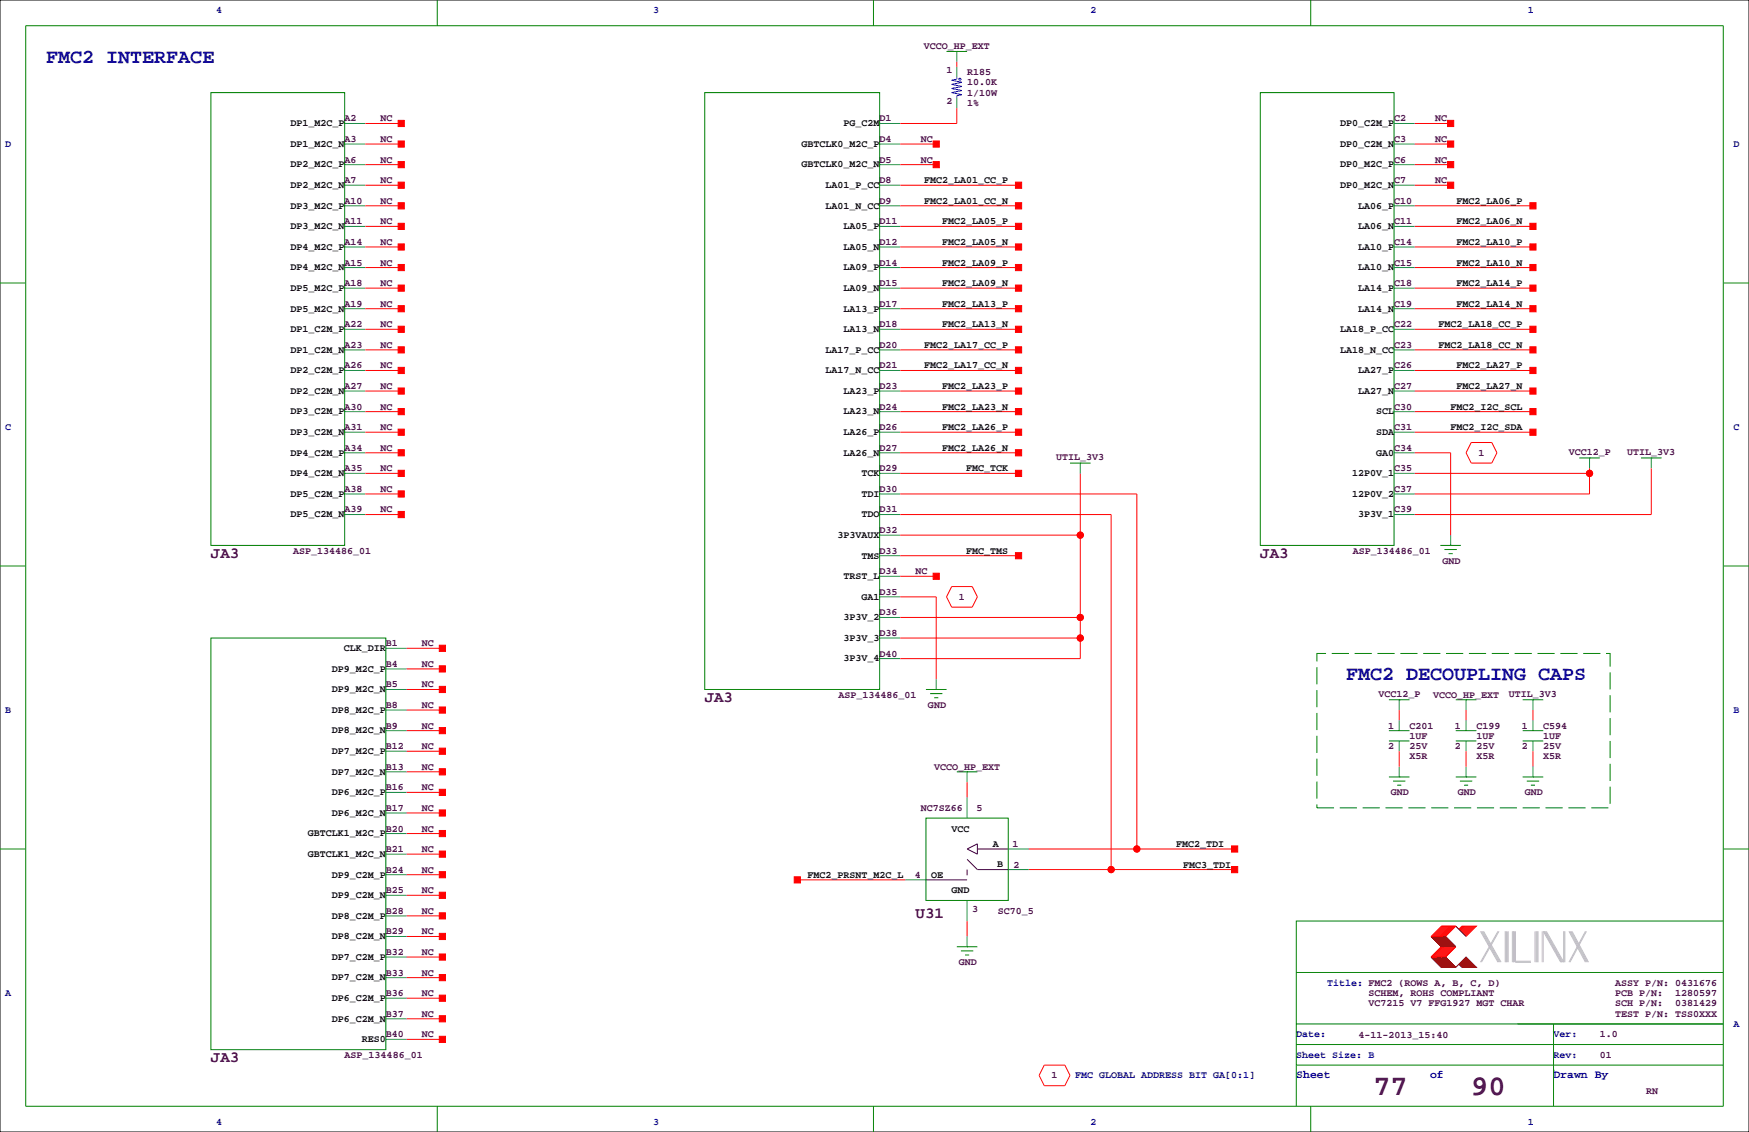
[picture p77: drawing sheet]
<svg xmlns="http://www.w3.org/2000/svg" width="432mm" height="279mm" viewBox="0 0 432 279" stroke-linecap="round" stroke-linejoin="round" font-family="sans-serif">
<defs><g id="words">
<g font-size="7.1" fill="#400040">
<text x="339.1" y="270.3">77</text>
<text x="363.2" y="270.3">90</text>
</g>
<g font-size="4.9" fill="#0000a0">
<text x="11.4" y="15.5">FMC2 INTERFACE</text>
<text x="332.3" y="167.8">FMC2 DECOUPLING CAPS</text>
</g>
<g font-size="3.9" fill="#400040">
<text x="52.1" y="137.6">JA3</text>
<text x="311.2" y="137.6">JA3</text>
<text x="174" y="173.2">JA3</text>
<text x="226.1" y="226.5">U31</text>
<text x="52.1" y="262.1">JA3</text>
</g>
<g font-size="2.8" fill="#0000a0">
<text x="320" y="266.1">Sheet</text>
<text x="353.1" y="266.1">of</text>
<text x="383.5" y="266.1">Drawn By</text>
</g>
<g font-size="2.5" fill="#0000a0">
<text x="53.3" y="3.3">4</text>
<text x="161.3" y="3.3">3</text>
<text x="269.2" y="3.3">2</text>
<text x="377.2" y="3.3">1</text>
<text x="1.3" y="36.3">D</text>
<text x="428" y="36.3">D</text>
<text x="1.3" y="106.2">C</text>
<text x="428" y="106.2">C</text>
<text x="1.3" y="176">B</text>
<text x="428" y="176">B</text>
<text x="1.3" y="245.9">A</text>
<text x="327.7" y="243.3">Title: FMC2 (ROWS A, B, C, D)</text>
<text x="320" y="256">Date:</text>
<text x="383.5" y="256">Ver:</text>
<text x="428" y="253.5">A</text>
<text x="320" y="261.1">Sheet Size: B</text>
<text x="383.5" y="261.1">Rev:</text>
<text x="265.4" y="266.2">FMC GLOBAL ADDRESS BIT GA[0:1]</text>
<text x="53.3" y="277.6">4</text>
<text x="161.3" y="277.6">3</text>
<text x="269.2" y="277.6">2</text>
<text x="377.2" y="277.6">1</text>
</g>
<g font-size="2.5" fill="#400040">
<text x="228.1" y="12.2">VCCO_HP_EXT</text>
<text x="233.7" y="18.1">1</text>
<text x="238.8" y="18.5">R185</text>
<text x="238.8" y="21.1">10.0K</text>
<text x="238.8" y="23.6">1/10W</text>
<text x="85.1" y="30">A2</text>
<text x="94" y="30">NC</text>
<text x="217.2" y="30">D1</text>
<text x="233.7" y="25.7">2</text>
<text x="238.8" y="26.2">1%</text>
<text x="344.2" y="30">C2</text>
<text x="354.3" y="30">NC</text>
<text x="85.1" y="35.1">A3</text>
<text x="94" y="35.1">NC</text>
<text x="217.2" y="35.1">D4</text>
<text x="227.3" y="35.1">NC</text>
<text x="344.2" y="35.1">C3</text>
<text x="354.3" y="35.1">NC</text>
<text x="85.1" y="40.1">A6</text>
<text x="94" y="40.1">NC</text>
<text x="217.2" y="40.1">D5</text>
<text x="227.3" y="40.1">NC</text>
<text x="344.2" y="40.1">C6</text>
<text x="354.3" y="40.1">NC</text>
<text x="85.1" y="45.2">A7</text>
<text x="94" y="45.2">NC</text>
<text x="217.2" y="45.2">D8</text>
<text x="344.2" y="45.2">C7</text>
<text x="354.3" y="45.2">NC</text>
<text x="85.1" y="50.3">A10</text>
<text x="94" y="50.3">NC</text>
<text x="217.2" y="50.3">D9</text>
<text x="344.2" y="50.3">C10</text>
<text x="85.1" y="55.4">A11</text>
<text x="94" y="55.4">NC</text>
<text x="217.2" y="55.4">D11</text>
<text x="344.2" y="55.4">C11</text>
<text x="85.1" y="65.5">A15</text>
<text x="85.1" y="60.5">A14</text>
<text x="94" y="60.5">NC</text>
<text x="94" y="65.5">NC</text>
<text x="217.2" y="65.5">D14</text>
<text x="217.2" y="60.5">D12</text>
<text x="344.2" y="65.5">C15</text>
<text x="344.2" y="60.5">C14</text>
<text x="85.1" y="70.6">A18</text>
<text x="94" y="70.6">NC</text>
<text x="217.2" y="70.6">D15</text>
<text x="344.2" y="70.6">C18</text>
<text x="85.1" y="75.7">A19</text>
<text x="94" y="75.7">NC</text>
<text x="217.2" y="75.7">D17</text>
<text x="344.2" y="75.7">C19</text>
<text x="85.1" y="80.8">A22</text>
<text x="94" y="80.8">NC</text>
<text x="217.2" y="80.8">D18</text>
<text x="344.2" y="80.8">C22</text>
<text x="85.1" y="85.9">A23</text>
<text x="94" y="85.9">NC</text>
<text x="217.2" y="85.9">D20</text>
<text x="344.2" y="85.9">C23</text>
<text x="85.1" y="90.9">A26</text>
<text x="94" y="90.9">NC</text>
<text x="217.2" y="90.9">D21</text>
<text x="344.2" y="90.9">C26</text>
<text x="85.1" y="101.1">A30</text>
<text x="85.1" y="96">A27</text>
<text x="94" y="96">NC</text>
<text x="94" y="101.1">NC</text>
<text x="217.2" y="101.1">D24</text>
<text x="217.2" y="96">D23</text>
<text x="344.2" y="101.1">C30</text>
<text x="344.2" y="96">C27</text>
<text x="85.1" y="106.2">A31</text>
<text x="94" y="106.2">NC</text>
<text x="217.2" y="106.2">D26</text>
<text x="344.2" y="106.2">C31</text>
<text x="85.1" y="111.3">A34</text>
<text x="94" y="111.3">NC</text>
<text x="217.2" y="111.3">D27</text>
<text x="260.8" y="113.5">UTIL_3V3</text>
<text x="344.2" y="111.3">C34</text>
<text x="365" y="112.5">1</text>
<text x="387.3" y="112.3">VCC12_P</text>
<text x="401.7" y="112.3">UTIL_3V3</text>
<text x="85.1" y="116.3">A35</text>
<text x="94" y="116.3">NC</text>
<text x="217.2" y="116.3">D29</text>
<text x="344.2" y="116.3">C35</text>
<text x="85.1" y="121.4">A38</text>
<text x="94" y="121.4">NC</text>
<text x="217.2" y="121.4">D30</text>
<text x="344.2" y="121.4">C37</text>
<text x="85.1" y="126.5">A39</text>
<text x="94" y="126.5">NC</text>
<text x="217.2" y="131.6">D32</text>
<text x="217.2" y="126.5">D31</text>
<text x="344.2" y="126.5">C39</text>
<text x="72.4" y="136.7">ASP_134486_01</text>
<text x="217.2" y="136.7">D33</text>
<text x="334" y="136.7">ASP_134486_01</text>
<text x="217.2" y="141.7">D34</text>
<text x="226.1" y="141.7">NC</text>
<text x="356.1" y="139.2">GND</text>
<text x="217.2" y="146.8">D35</text>
<text x="236.7" y="148.1">1</text>
<text x="217.2" y="151.9">D36</text>
<text x="95.2" y="159.5">B1</text>
<text x="104.1" y="159.5">NC</text>
<text x="217.2" y="157">D38</text>
<text x="95.2" y="164.6">B4</text>
<text x="104.1" y="164.6">NC</text>
<text x="217.2" y="162.1">D40</text>
<text x="95.2" y="169.7">B5</text>
<text x="104.1" y="169.7">NC</text>
<text x="207" y="172.2">ASP_134486_01</text>
<text x="340.4" y="172">VCC12_P</text>
<text x="353.8" y="172.2">VCCO_HP_EXT</text>
<text x="372.5" y="172">UTIL_3V3</text>
<text x="95.2" y="179.8">B9</text>
<text x="95.2" y="174.8">B8</text>
<text x="104.1" y="174.8">NC</text>
<text x="104.1" y="179.8">NC</text>
<text x="229.1" y="174.8">GND</text>
<text x="342.7" y="179.8">1</text>
<text x="348" y="179.8">C201</text>
<text x="359.2" y="179.8">1</text>
<text x="364.5" y="179.8">C199</text>
<text x="375.7" y="179.8">1</text>
<text x="381" y="179.8">C594</text>
<text x="95.2" y="184.9">B12</text>
<text x="104.1" y="184.9">NC</text>
<text x="342.7" y="184.9">2</text>
<text x="348" y="182.4">1UF</text>
<text x="348" y="184.9">25V</text>
<text x="359.2" y="184.9">2</text>
<text x="364.5" y="182.4">1UF</text>
<text x="364.5" y="184.9">25V</text>
<text x="375.7" y="184.9">2</text>
<text x="381" y="182.4">1UF</text>
<text x="381" y="184.9">25V</text>
<text x="95.2" y="190">B13</text>
<text x="104.1" y="190">NC</text>
<text x="230.6" y="190">VCCO_HP_EXT</text>
<text x="348" y="187.5">X5R</text>
<text x="364.5" y="187.5">X5R</text>
<text x="381" y="187.5">X5R</text>
<text x="95.2" y="195.1">B16</text>
<text x="104.1" y="195.1">NC</text>
<text x="343.4" y="196.3">GND</text>
<text x="359.9" y="196.3">GND</text>
<text x="376.4" y="196.3">GND</text>
<text x="95.2" y="200.2">B17</text>
<text x="104.1" y="200.2">NC</text>
<text x="227.3" y="200.2">NC7SZ66</text>
<text x="241.1" y="200.2">5</text>
<text x="95.2" y="205.2">B20</text>
<text x="104.1" y="205.2">NC</text>
<text x="250" y="209">1</text>
<text x="95.2" y="215.4">B24</text>
<text x="95.2" y="210.3">B21</text>
<text x="104.1" y="210.3">NC</text>
<text x="104.1" y="215.4">NC</text>
<text x="250.2" y="214.1">2</text>
<text x="95.2" y="220.5">B25</text>
<text x="104.1" y="220.5">NC</text>
<text x="225.8" y="216.7">4</text>
<text x="95.2" y="225.6">B28</text>
<text x="104.1" y="225.6">NC</text>
<text x="240" y="225.1">3</text>
<text x="246.4" y="225.6">SC70_5</text>
<text x="95.2" y="230.6">B29</text>
<text x="104.1" y="230.6">NC</text>
<text x="95.2" y="235.7">B32</text>
<text x="104.1" y="235.7">NC</text>
<text x="236.7" y="238.3">GND</text>
<text x="95.2" y="245.9">B36</text>
<text x="95.2" y="240.8">B33</text>
<text x="104.1" y="240.8">NC</text>
<text x="104.1" y="245.9">NC</text>
<text x="337.8" y="245.9">SCHEM, ROHS COMPLIANT</text>
<text x="398.8" y="243.3">ASSY P/N: 0431676</text>
<text x="398.8" y="245.9">PCB P/N:</text>
<text x="413.6" y="245.9">1280597</text>
<text x="95.2" y="251">B37</text>
<text x="104.1" y="251">NC</text>
<text x="337.8" y="248.4">VC7215 V7 FFG1927 MGT CHAR</text>
<text x="398.8" y="248.4">SCH P/N:</text>
<text x="398.8" y="251">TEST P/N: TSS0XXX</text>
<text x="413.6" y="248.4">0381429</text>
<text x="95.2" y="256">B40</text>
<text x="104.1" y="256">NC</text>
<text x="335.4" y="256.3">4-11-2013_15:40</text>
<text x="395" y="256">1.0</text>
<text x="85.1" y="261.1">ASP_134486_01</text>
<text x="395" y="261.1">01</text>
<text x="259.6" y="266.2">1</text>
<text x="406.4" y="270">RN</text>
</g>
<g font-size="2.5">
<text x="71.8" y="31.2">DP1_M2C_P</text>
<text x="208.3" y="31.2">PG_C2M</text>
<text x="330.8" y="31.2">DP0_C2M_P</text>
<text x="71.8" y="41.3">DP2_M2C_P</text>
<text x="71.8" y="36.3">DP1_M2C_N</text>
<text x="197.9" y="41.3">GBTCLK0_M2C_N</text>
<text x="197.9" y="36.3">GBTCLK0_M2C_P</text>
<text x="330.8" y="41.3">DP0_M2C_P</text>
<text x="330.8" y="36.3">DP0_C2M_N</text>
<text x="71.8" y="46.4">DP2_M2C_N</text>
<text x="203.8" y="46.4">LA01_P_CC</text>
<text x="228.2" y="45.2">FMC2_LA01_CC_P</text>
<text x="330.8" y="46.4">DP0_M2C_N</text>
<text x="71.8" y="51.5">DP3_M2C_P</text>
<text x="203.8" y="51.5">LA01_N_CC</text>
<text x="228.2" y="50.3">FMC2_LA01_CC_N</text>
<text x="335.3" y="51.5">LA06_P</text>
<text x="359.6" y="50.3">FMC2_LA06_P</text>
<text x="71.8" y="56.6">DP3_M2C_N</text>
<text x="208.3" y="56.6">LA05_P</text>
<text x="232.6" y="55.4">FMC2_LA05_P</text>
<text x="335.3" y="56.6">LA06_N</text>
<text x="359.6" y="55.4">FMC2_LA06_N</text>
<text x="71.8" y="61.7">DP4_M2C_P</text>
<text x="208.3" y="61.7">LA05_N</text>
<text x="232.6" y="60.5">FMC2_LA05_N</text>
<text x="232.6" y="65.5">FMC2_LA09_P</text>
<text x="335.3" y="61.7">LA10_P</text>
<text x="359.6" y="60.5">FMC2_LA10_P</text>
<text x="359.6" y="65.5">FMC2_LA10_N</text>
<text x="71.8" y="71.8">DP5_M2C_P</text>
<text x="71.8" y="66.7">DP4_M2C_N</text>
<text x="208.3" y="71.8">LA09_N</text>
<text x="208.3" y="66.7">LA09_P</text>
<text x="232.6" y="70.6">FMC2_LA09_N</text>
<text x="335.3" y="71.8">LA14_P</text>
<text x="335.3" y="66.7">LA10_N</text>
<text x="359.6" y="70.6">FMC2_LA14_P</text>
<text x="71.8" y="76.9">DP5_M2C_N</text>
<text x="208.3" y="76.9">LA13_P</text>
<text x="232.6" y="75.7">FMC2_LA13_P</text>
<text x="335.3" y="76.9">LA14_N</text>
<text x="359.6" y="75.7">FMC2_LA14_N</text>
<text x="71.8" y="82">DP1_C2M_P</text>
<text x="208.3" y="82">LA13_N</text>
<text x="232.6" y="80.8">FMC2_LA13_N</text>
<text x="330.8" y="82">LA18_P_CC</text>
<text x="355.2" y="80.8">FMC2_LA18_CC_P</text>
<text x="71.8" y="87.1">DP1_C2M_N</text>
<text x="203.8" y="87.1">LA17_P_CC</text>
<text x="228.2" y="85.9">FMC2_LA17_CC_P</text>
<text x="330.8" y="87.1">LA18_N_CC</text>
<text x="355.2" y="85.9">FMC2_LA18_CC_N</text>
<text x="71.8" y="92.1">DP2_C2M_P</text>
<text x="203.8" y="92.1">LA17_N_CC</text>
<text x="228.2" y="90.9">FMC2_LA17_CC_N</text>
<text x="335.3" y="92.1">LA27_P</text>
<text x="359.6" y="90.9">FMC2_LA27_P</text>
<text x="71.8" y="97.2">DP2_C2M_N</text>
<text x="208.3" y="97.2">LA23_P</text>
<text x="232.6" y="96">FMC2_LA23_P</text>
<text x="232.6" y="101.1">FMC2_LA23_N</text>
<text x="335.3" y="97.2">LA27_N</text>
<text x="358.1" y="101.1">FMC2_I2C_SCL</text>
<text x="359.6" y="96">FMC2_LA27_N</text>
<text x="71.8" y="107.4">DP3_C2M_N</text>
<text x="71.8" y="102.3">DP3_C2M_P</text>
<text x="208.3" y="107.4">LA26_P</text>
<text x="208.3" y="102.3">LA23_N</text>
<text x="232.6" y="106.2">FMC2_LA26_P</text>
<text x="339.7" y="107.4">SDA</text>
<text x="339.7" y="102.3">SCL</text>
<text x="358.1" y="106.2">FMC2_I2C_SDA</text>
<text x="71.8" y="112.5">DP4_C2M_P</text>
<text x="208.3" y="112.5">LA26_N</text>
<text x="232.6" y="111.3">FMC2_LA26_N</text>
<text x="339.7" y="112.5">GA0</text>
<text x="71.8" y="117.5">DP4_C2M_N</text>
<text x="212.7" y="117.5">TCK</text>
<text x="238.5" y="116.3">FMC_TCK</text>
<text x="333.8" y="117.5">12P0V_1</text>
<text x="71.8" y="122.6">DP5_C2M_P</text>
<text x="212.7" y="122.6">TDI</text>
<text x="333.8" y="122.6">12P0V_2</text>
<text x="71.8" y="127.7">DP5_C2M_N</text>
<text x="212.7" y="127.7">TDO</text>
<text x="335.3" y="127.7">3P3V_1</text>
<text x="206.8" y="132.8">3P3VAUX</text>
<text x="212.7" y="137.9">TMS</text>
<text x="238.5" y="136.7">FMC_TMS</text>
<text x="208.3" y="142.9">TRST_L</text>
<text x="212.7" y="148">GA1</text>
<text x="208.3" y="153.1">3P3V_2</text>
<text x="84.9" y="160.7">CLK_DIR</text>
<text x="208.3" y="158.2">3P3V_3</text>
<text x="81.9" y="165.8">DP9_M2C_P</text>
<text x="208.3" y="163.3">3P3V_4</text>
<text x="81.9" y="170.9">DP9_M2C_N</text>
<text x="81.9" y="176">DP8_M2C_P</text>
<text x="81.9" y="181">DP8_M2C_N</text>
<text x="81.9" y="191.2">DP7_M2C_N</text>
<text x="81.9" y="186.1">DP7_M2C_P</text>
<text x="81.9" y="196.3">DP6_M2C_P</text>
<text x="81.9" y="201.4">DP6_M2C_N</text>
<text x="76" y="206.4">GBTCLK1_M2C_P</text>
<text x="234.9" y="205.2">VCC</text>
<text x="245.1" y="209">A</text>
<text x="290.4" y="209">FMC2_TDI</text>
<text x="76" y="211.5">GBTCLK1_M2C_N</text>
<text x="246.2" y="214.1">B</text>
<text x="292.1" y="214.1">FMC3_TDI</text>
<text x="81.9" y="221.7">DP9_C2M_N</text>
<text x="81.9" y="216.6">DP9_C2M_P</text>
<text x="199.4" y="216.7">FMC2_PRSNT_M2C_L</text>
<text x="229.9" y="216.6">OE</text>
<text x="234.9" y="220.5">GND</text>
<text x="81.9" y="226.8">DP8_C2M_P</text>
<text x="81.9" y="231.8">DP8_C2M_N</text>
<text x="81.9" y="236.9">DP7_C2M_P</text>
<text x="81.9" y="242">DP7_C2M_N</text>
<text x="81.9" y="247.1">DP6_C2M_P</text>
<text x="81.9" y="252.2">DP6_C2M_N</text>
<text x="89.3" y="257.2">RES0</text>
</g>
</g></defs>
<path d="M0 0h431.8v279.4h-431.8z" fill="none" stroke="#000" stroke-width=".25"/>
<g fill="none" stroke="#f00" stroke-width=".25">
<path d="M236.2 15.2v1.3M90.2 35.6h8.9M90.2 30.5h8.9M222.2 35.6h8.9M236.2 26.7v3.8h-14M349.2 35.6h8.9M349.2 30.5h8.9M90.2 45.7h8.9M90.2 40.6h8.9M90.2 55.9h8.9M90.2 50.8h8.9M222.2 45.7h29.3"/>
<path d="M222.2 40.6h8.9M222.2 55.9h29.3M222.2 50.8h29.3M349.2 45.7h8.9M349.2 40.6h8.9M349.2 55.9h29.3M349.2 50.8h29.3M90.2 76.2h8.9M90.2 71.1h8.9M90.2 66h8.9M90.2 61h8.9M222.2 76.2h29.3"/>
<path d="M222.2 71.1h29.3M222.2 66h29.3M222.2 61h29.3M349.2 76.2h29.3M349.2 71.1h29.3M349.2 66h29.3M349.2 61h29.3M90.2 96.5h8.9M90.2 91.4h8.9M90.2 86.4h8.9M90.2 81.3h8.9M222.2 96.5h29.3"/>
<path d="M222.2 91.4h29.3M222.2 86.4h29.3M222.2 81.3h29.3M349.2 96.5h29.3M349.2 91.4h29.3M349.2 86.4h29.3M349.2 81.3h29.3M90.2 116.8h8.9M90.2 111.8h8.9M90.2 106.7h8.9M90.2 101.6h8.9M222.2 116.8h29.3"/>
<path d="M222.2 111.8h29.3M222.2 106.7h29.3M222.2 101.6h29.3M266.7 116.8v45.8h-44.5M349.2 116.8h43.2M349.2 111.8h8.9v20.3M349.2 106.7h29.3M349.2 101.6h29.3M363.2 109.2h5.1l1.3 2.6-1.3 2.5h-5.1l-1.3-2.5zM392.4 115.6v6.3h-43.2M407.7 115.6v11.4h-58.5M90.2 127h8.9"/>
<path d="M90.2 121.9h8.9M222.2 127h52.1v87.6M222.2 121.9h58.5v87.6M222.2 137.2h29.3M222.2 132.1h44.5M222.2 147.3h8.9v20.3M222.2 142.2h8.9M222.2 157.5h44.5M222.2 152.4h44.5M234.9 144.8h5.1l1.3 2.5-1.3 2.6h-5.1l-1.2-2.6zM100.3 175.3h8.9M100.3 170.2h8.9"/>
<path d="M100.3 165.1h8.9M100.3 160h8.9M345.4 175.3v2.5M361.9 175.3v2.5M378.5 175.3v2.5M100.3 195.6h8.9M100.3 190.5h8.9M100.3 185.4h8.9M100.3 180.3h8.9M238.8 193v3.8M345.4 185.4v3.8M361.9 185.4v3.8"/>
<path d="M378.5 185.4v3.8M100.3 215.9h8.9M100.3 210.8h8.9M100.3 205.7h8.9M100.3 200.7h8.9M196.8 217.2h26.7M254 214.6h50.8M254 209.5h50.8M100.3 236.2h8.9M100.3 231.1h8.9M100.3 226.1h8.9M100.3 221h8.9"/>
<path d="M238.8 227.3v3.8M355.9 233.7l-2.6 2.5h3.6l2.5-2.5M355.9 228.6h3.5l-2.5 2.5h-3.6zM356.1 233.7l-2.5 2.5M356.1 228.6l-2.5 2.5M356.4 233.7l-2.6 2.5M356.4 228.6l-2.6 2.5M356.6 233.7l-2.5 2.5M356.6 228.6l-2.5 2.5M356.9 233.7l-2.6 2.5M356.9 228.6l-2.6 2.5M357.1 233.7l-2.5 2.5"/>
<path d="M357.1 228.6l-2.5 2.5M357.4 233.7l-2.6 2.5M357.4 228.6l-2.6 2.5M357.6 233.7l-2.5 2.5M357.6 228.6l-2.5 2.5M357.9 233.7l-2.6 2.5M357.9 228.6l-2.6 2.5M358.1 233.7l-2.5 2.5M358.1 228.6l-2.5 2.5M358.4 233.7l-2.5 2.5M358.4 228.6l-2.5 2.5M358.6 233.7l-2.5 2.5"/>
<path d="M358.6 228.6l-2.5 2.5M358.9 233.7l-2.5 2.5M358.9 228.6l-2.5 2.5M359.2 233.7l-2.6 2.5M359.2 228.6l-2.6 2.5M360.2 229.4l.7-.8h3.6l-2.6 2.5M361.2 228.6l-.8 .8M361.4 228.6l-1 1M361.7 228.6l-1 1M361.9 228.6l-1.2 1.3M362.2 228.6l-1.3 1.3M362.5 228.6l-1.6 1.5"/>
<path d="M362.7 228.6l-1.5 1.5M363 228.6l-1.8 1.8M363.2 228.6l-1.8 1.8M363.5 228.6l-2.1 2M363.7 228.6l-2 2M364 228.6l-2.3 2.3M364.2 228.6l-2.3 2.3M100.3 256.5h8.9M100.3 251.5h8.9M100.3 246.4h8.9M100.3 241.3h8.9M257.8 262.9h5.1l1.3 2.5-1.3 2.6h-5.1l-1.3-2.6z"/>
<circle cx="392.4" cy="116.8" r=".76"/>
<circle cx="266.7" cy="132.1" r=".76"/>
<circle cx="266.7" cy="157.5" r=".76"/>
<circle cx="266.7" cy="152.4" r=".76"/>
<circle cx="274.3" cy="214.6" r=".76"/>
<circle cx="280.7" cy="209.5" r=".76"/>
</g>
<g fill="#f00" stroke="#f00" stroke-width=".25">
<path d="M304 213.9h1.6v1.5h-1.6z" fill-rule="evenodd"/>
<path d="M357.4 45h1.5v1.5h-1.5z" fill-rule="evenodd"/>
<path d="M357.4 39.9h1.5v1.5h-1.5z" fill-rule="evenodd"/>
<path d="M357.4 34.8h1.5v1.5h-1.5z" fill-rule="evenodd"/>
<path d="M357.4 29.7h1.5v1.5h-1.5z" fill-rule="evenodd"/>
<path d="M230.4 141.5h1.5v1.5h-1.5z" fill-rule="evenodd"/>
<path d="M108.5 255.8h1.5v1.5h-1.5z" fill-rule="evenodd"/>
<path d="M108.5 250.7h1.5v1.5h-1.5z" fill-rule="evenodd"/>
<path d="M108.5 235.5h1.5v1.5h-1.5z" fill-rule="evenodd"/>
<path d="M108.5 230.4h1.5v1.5h-1.5z" fill-rule="evenodd"/>
<path d="M108.5 225.3h1.5v1.5h-1.5z" fill-rule="evenodd"/>
<path d="M108.5 220.2h1.5v1.5h-1.5z" fill-rule="evenodd"/>
<path d="M108.5 215.1h1.5v1.6h-1.5z" fill-rule="evenodd"/>
<path d="M108.5 210.1h1.5v1.5h-1.5z" fill-rule="evenodd"/>
<path d="M108.5 205h1.5v1.5h-1.5z" fill-rule="evenodd"/>
<path d="M108.5 199.9h1.5v1.5h-1.5z" fill-rule="evenodd"/>
<path d="M108.5 194.8h1.5v1.5h-1.5z" fill-rule="evenodd"/>
<path d="M108.5 189.7h1.5v1.6h-1.5z" fill-rule="evenodd"/>
<path d="M108.5 184.7h1.5v1.5h-1.5z" fill-rule="evenodd"/>
<path d="M108.5 179.6h1.5v1.5h-1.5z" fill-rule="evenodd"/>
<path d="M108.5 174.5h1.5v1.5h-1.5z" fill-rule="evenodd"/>
<path d="M108.5 169.4h1.5v1.5h-1.5z" fill-rule="evenodd"/>
<path d="M108.5 164.3h1.5v1.6h-1.5z" fill-rule="evenodd"/>
<path d="M108.5 159.3h1.5v1.5h-1.5z" fill-rule="evenodd"/>
<path d="M108.5 245.6h1.5v1.5h-1.5z" fill-rule="evenodd"/>
<path d="M108.5 240.5h1.5v1.6h-1.5z" fill-rule="evenodd"/>
<path d="M98.3 121.2h1.5v1.5h-1.5z" fill-rule="evenodd"/>
<path d="M98.3 105.9h1.5v1.5h-1.5z" fill-rule="evenodd"/>
<path d="M98.3 100.8h1.5v1.6h-1.5z" fill-rule="evenodd"/>
<path d="M98.3 95.8h1.5v1.5h-1.5z" fill-rule="evenodd"/>
<path d="M98.3 90.7h1.5v1.5h-1.5z" fill-rule="evenodd"/>
<path d="M98.3 85.6h1.5v1.5h-1.5z" fill-rule="evenodd"/>
<path d="M98.3 80.5h1.5v1.5h-1.5z" fill-rule="evenodd"/>
<path d="M98.3 75.4h1.5v1.6h-1.5z" fill-rule="evenodd"/>
<path d="M98.3 70.4h1.5v1.5h-1.5z" fill-rule="evenodd"/>
<path d="M98.3 65.3h1.5v1.5h-1.5z" fill-rule="evenodd"/>
<path d="M98.3 60.2h1.5v1.5h-1.5z" fill-rule="evenodd"/>
<path d="M98.3 55.1h1.5v1.5h-1.5z" fill-rule="evenodd"/>
<path d="M98.3 50h1.5v1.6h-1.5z" fill-rule="evenodd"/>
<path d="M98.3 45h1.5v1.5h-1.5z" fill-rule="evenodd"/>
<path d="M98.3 39.9h1.5v1.5h-1.5z" fill-rule="evenodd"/>
<path d="M377.7 95.8h1.5v1.5h-1.5z" fill-rule="evenodd"/>
<path d="M377.7 90.7h1.5v1.5h-1.5z" fill-rule="evenodd"/>
<path d="M377.7 85.6h1.5v1.5h-1.5z" fill-rule="evenodd"/>
<path d="M377.7 80.5h1.5v1.5h-1.5z" fill-rule="evenodd"/>
<path d="M377.7 75.4h1.5v1.6h-1.5z" fill-rule="evenodd"/>
<path d="M377.7 70.4h1.5v1.5h-1.5z" fill-rule="evenodd"/>
<path d="M377.7 65.3h1.5v1.5h-1.5z" fill-rule="evenodd"/>
<path d="M377.7 60.2h1.5v1.5h-1.5z" fill-rule="evenodd"/>
<path d="M377.7 55.1h1.5v1.5h-1.5z" fill-rule="evenodd"/>
<path d="M377.7 50h1.5v1.6h-1.5z" fill-rule="evenodd"/>
<path d="M250.7 105.9h1.5v1.5h-1.5z" fill-rule="evenodd"/>
<path d="M250.7 100.8h1.5v1.6h-1.5z" fill-rule="evenodd"/>
<path d="M250.7 90.7h1.5v1.5h-1.5z" fill-rule="evenodd"/>
<path d="M250.7 85.6h1.5v1.5h-1.5z" fill-rule="evenodd"/>
<path d="M250.7 80.5h1.5v1.5h-1.5z" fill-rule="evenodd"/>
<path d="M250.7 75.4h1.5v1.6h-1.5z" fill-rule="evenodd"/>
<path d="M250.7 70.4h1.5v1.5h-1.5z" fill-rule="evenodd"/>
<path d="M250.7 65.3h1.5v1.5h-1.5z" fill-rule="evenodd"/>
<path d="M250.7 60.2h1.5v1.5h-1.5z" fill-rule="evenodd"/>
<path d="M250.7 55.1h1.5v1.5h-1.5z" fill-rule="evenodd"/>
<path d="M250.7 50h1.5v1.6h-1.5z" fill-rule="evenodd"/>
<path d="M250.7 45h1.5v1.5h-1.5z" fill-rule="evenodd"/>
<path d="M250.7 95.8h1.5v1.5h-1.5z" fill-rule="evenodd"/>
<path d="M250.7 136.4h1.5v1.5h-1.5z" fill-rule="evenodd"/>
<path d="M98.3 116.1h1.5v1.5h-1.5z" fill-rule="evenodd"/>
<path d="M98.3 111h1.5v1.5h-1.5z" fill-rule="evenodd"/>
<path d="M98.3 29.7h1.5v1.5h-1.5z" fill-rule="evenodd"/>
<path d="M98.3 34.8h1.5v1.5h-1.5z" fill-rule="evenodd"/>
<path d="M98.3 126.2h1.5v1.6h-1.5z" fill-rule="evenodd"/>
<path d="M230.4 39.9h1.5v1.5h-1.5z" fill-rule="evenodd"/>
<path d="M230.4 34.8h1.5v1.5h-1.5z" fill-rule="evenodd"/>
<path d="M377.7 100.8h1.5v1.6h-1.5z" fill-rule="evenodd"/>
<path d="M377.7 105.9h1.5v1.5h-1.5z" fill-rule="evenodd"/>
<path d="M250.7 111h1.5v1.5h-1.5z" fill-rule="evenodd"/>
<path d="M250.7 116.1h1.5v1.5h-1.5z" fill-rule="evenodd"/>
<path d="M304 208.8h1.6v1.5h-1.6z" fill-rule="evenodd"/>
<path d="M196.1 216.4h1.5v1.5h-1.5z" fill-rule="evenodd"/>
<circle cx="274.3" cy="214.6" r=".76"/>
<circle cx="392.4" cy="116.8" r=".76"/>
<circle cx="266.7" cy="132.1" r=".76"/>
<circle cx="266.7" cy="152.4" r=".76"/>
<circle cx="266.7" cy="157.5" r=".76"/>
<circle cx="280.7" cy="209.5" r=".76"/>
</g>
<g fill="none" stroke="#008080" stroke-width=".25">
<path d="M236.2 12.7v2.5M236.2 16.5v2.6M85.1 35.6h5.1M85.1 30.5h5.1M217.2 35.6h5M217.2 30.5h5M236.2 24.1v2.6M344.2 35.6h5M344.2 30.5h5M85.1 55.9h5.1M85.1 50.8h5.1M85.1 45.7h5.1"/>
<path d="M85.1 40.6h5.1M217.2 55.9h5M217.2 50.8h5M217.2 45.7h5M217.2 40.6h5M344.2 55.9h5M344.2 50.8h5M344.2 45.7h5M344.2 40.6h5M85.1 76.2h5.1M85.1 71.1h5.1M85.1 66h5.1"/>
<path d="M85.1 61h5.1M217.2 76.2h5M217.2 71.1h5M217.2 66h5M217.2 61h5M344.2 76.2h5M344.2 71.1h5M344.2 66h5M344.2 61h5M85.1 96.5h5.1M85.1 91.4h5.1M85.1 86.4h5.1"/>
<path d="M85.1 81.3h5.1M217.2 96.5h5M217.2 91.4h5M217.2 86.4h5M217.2 81.3h5M344.2 96.5h5M344.2 91.4h5M344.2 86.4h5M344.2 81.3h5M85.1 116.8h5.1M85.1 111.8h5.1M85.1 106.7h5.1"/>
<path d="M85.1 101.6h5.1M217.2 116.8h5M217.2 111.8h5M217.2 106.7h5M217.2 101.6h5M266.7 114.3v2.5M344.2 116.8h5M344.2 111.8h5M344.2 106.7h5M344.2 101.6h5M392.4 113v2.6M407.7 113v2.6"/>
<path d="M85.1 127h5.1M85.1 121.9h5.1M217.2 127h5M217.2 121.9h5M217.2 137.2h5M217.2 132.1h5M344.2 127h5M344.2 121.9h5M358.1 132.1v2.5M217.2 147.3h5M217.2 142.2h5M217.2 152.4h5"/>
<path d="M217.2 157.5h5M95.2 175.3h5.1M95.2 170.2h5.1M95.2 165.1h5.1M95.2 160h5.1M217.2 162.6h5M231.1 167.6v2.6M345.4 172.7v2.6M345.4 177.8v2.5M361.9 172.7v2.6M361.9 177.8v2.5M378.5 172.7v2.6"/>
<path d="M378.5 177.8v2.5M95.2 195.6h5.1M95.2 190.5h5.1M95.2 185.4h5.1M95.2 180.3h5.1M238.8 190.5v2.5M238.8 196.8v5.1M345.4 182.9v2.5M345.4 189.2v2.6M361.9 182.9v2.5M361.9 189.2v2.6M378.5 182.9v2.5"/>
<path d="M378.5 189.2v2.6M95.2 215.9h5.1M95.2 210.8h5.1M95.2 205.7h5.1M95.2 200.7h5.1M223.5 217.2h5.1M248.9 209.5h5.1M248.9 214.6h5.1M95.2 236.2h5.1M95.2 231.1h5.1M95.2 226.1h5.1M95.2 221h5.1"/>
<path d="M238.8 222.2v5.1M238.8 231.1v2.6M95.2 246.4h5.1M95.2 241.3h5.1M95.2 251.5h5.1M95.2 256.5h5.1"/>
</g>
<g fill="none" stroke="#008000" stroke-width=".25">
<path d="M6.3 6.4h419.1v266.6h-419.1zM107.9 0v6.4M215.6 0v6.4M233.7 12.7h5.1M236.2 12.7h.1M323.6 0v6.4M52.1 22.9h33v111.7h-33zM174 22.9h43.2v147.3h-43.2zM311.1 22.9h33.1v111.7h-33.1zM0 69.8h6.3M425.4 69.8h6.4M264.2 114.3h5"/>
<path d="M266.7 114.3h.1M389.9 113h5.1M392.4 113h.1M405.1 113h5.1M407.7 113h.1M0 139.7h6.3M355.6 134.6h5.1M356.6 135.6h3.1M357.6 136.7h1M358.1 134.6h.1M425.4 139.7h6.4M52.1 157.5h43.1v101.6h-43.1z"/>
<path d="M228.6 170.2h5.1M229.6 171.2h3.1M230.6 172.2h1M231.1 170.2h.1M342.9 172.7h5.1M345.4 172.7h.1M359.4 172.7h5.1M361.9 172.7h.1M375.9 172.7h5.1M378.5 172.7h.1M236.2 190.5h5.1M238.8 190.5h.1"/>
<path d="M342.9 191.8h5.1M342.9 182.9h5.1M342.9 180.3h5.1M343.9 192.8h3.1M344.9 193.8h1M345.4 191.8h.1M359.4 191.8h5.1M359.4 182.9h5.1M359.4 180.3h5.1M360.4 192.8h3.1M361.4 193.8h1.1M361.9 191.8h.1"/>
<path d="M375.9 191.8h5.1M375.9 182.9h5.1M375.9 180.3h5.1M376.9 192.8h3.1M378 193.8h1M378.5 191.8h.1M0 209.5h6.3M228.6 201.9h20.3v20.3h-20.3zM425.4 209.5h6.4M236.2 233.7h5.1M237.2 234.7h3.1M238.3 235.7h1"/>
<path d="M238.8 233.7h.1M425.4 227.3h-105.4v35.6M320 257.8h105.4M320 252.7h105.4M320 240h105.4M383.5 252.7v20.3M107.9 273v6.4M215.6 273v6.4M320 262.9v10.1M320 262.9h105.4M323.6 273v6.4M383.5 264.2h.1"/>
</g>
<g fill="none" stroke="#800000" stroke-width=".25">
<path d="M353.3 236.2l2.6 2.6h3.5M353.3 231.1l2.6 2.6M353.6 231.1l2.5 2.6M353.6 236.2l2.5 2.6M353.8 231.1l2.6 2.6M353.8 236.2l2.6 2.6M354.1 231.1l2.5 2.6M354.1 236.2l2.5 2.6M354.3 231.1l2.6 2.6M354.3 236.2l2.6 2.6M354.6 231.1l2.5 2.6M354.6 236.2l2.5 2.6"/>
<path d="M354.8 231.1l2.6 2.6M354.8 236.2l2.6 2.6M355.1 231.1l2.5 2.6M355.1 236.2l2.5 2.6M355.3 231.1l2.6 2.6M355.3 236.2l2.6 2.6M355.6 231.1l2.5 2.6M355.6 236.2l2.5 2.6M355.9 231.1l2.5 2.6M355.9 236.2l2.5 2.6M356.1 231.1l2.5 2.6M356.1 236.2l2.5 2.6"/>
<path d="M356.4 231.1l2.5 2.6M356.4 236.2l2.5 2.6M356.6 231.1l2.6 2.6M356.6 236.2l2.6 2.6M356.9 231.1l2.5 2.6M356.9 236.2l2.5 2.6M359.4 228.6l2.5 2.5M360.2 238l.7 .8h3.6l-2.6-2.6-2.5 2.6M360.4 237.7l1 1.1M360.4 238l.8 .8M360.7 237.5l1.2 1.3M360.7 237.7l1 1.1"/>
<path d="M360.9 237.2l1.6 1.6M360.9 237.5l1.3 1.3M361.2 237l1.8 1.8M361.2 237.2l1.5 1.6M361.4 236.7l2.1 2.1M361.4 237l1.8 1.8M361.7 236.5l2.3 2.3M361.7 236.7l2 2.1M361.9 236.5l2.3 2.3"/>
</g>
<g fill="none" stroke="#c0c0c0" stroke-width=".25">
<path d="M365.5 229.9l4.3 7.6M365.8 229.9l4.3 7.6M366 229.9l4.3 7.6M366.3 229.9l4.3 7.6M369.8 229.9l-4.3 7.6M370.1 229.9l-4.3 7.6M371.6 229.9v7.6M371.9 229.9v7.6M372.1 229.9v7.6M372.4 229.9v7.6M373.4 229.9v7.6M373.6 229.9v7.6"/>
<path d="M373.9 229.9v7.6M374.1 229.9v7.6h3.9M374.1 237.2h3.9M379 229.9v7.6M379.2 229.9v7.6M379.5 229.9v7.6M379.7 229.9v7.6M380.7 229.9v7.6M381 237.5v-7.6l4.3 7.6M381.3 229.9l4.3 7.6M381.5 229.9l4.3 7.6M381.8 229.9l4.3 7.6v-7.6"/>
<path d="M386.3 229.9v7.6M387.3 229.9l4.1 7.6M387.6 229.9l4.1 7.6M387.9 229.9l4 7.6M388.1 229.9l4.1 7.6M391.4 229.9l-4.1 7.6M391.7 229.9l-4.1 7.6"/>
</g>
<g fill="none" stroke="#00f" stroke-width=".25">
<path d="M236.2 19.1v.5l-1.3 .2 2.6 .5-2.6 .5 2.6 .5-2.6 .5 2.6 .6-2.6 .5 2.6 .5-1.3 .2v.5"/>
<circle cx="237" cy="19.6" r=".25"/>
</g>
<path d="M228.6 217.2h10.2M238.8 212.1l2.5 2.5h7.6M238.8 209.5l2.5-1.2v2.5zM241.3 209.5h7.6" fill="none" stroke="#400040" stroke-width=".25"/>
<path d="M238.8 214.6v2.6" fill="none" stroke="#400040" stroke-width=".25" stroke-dasharray="1.4 1.4 1.4 1.4 2.8 1.4" stroke-linecap="butt"/>
<path d="M325.1 161.3h72.4v38.1h-72.4z" fill="none" stroke="#008000" stroke-width=".25" stroke-dasharray="4.2 1.4" stroke-linecap="butt"/>
<use href="#words"/>
</svg>
